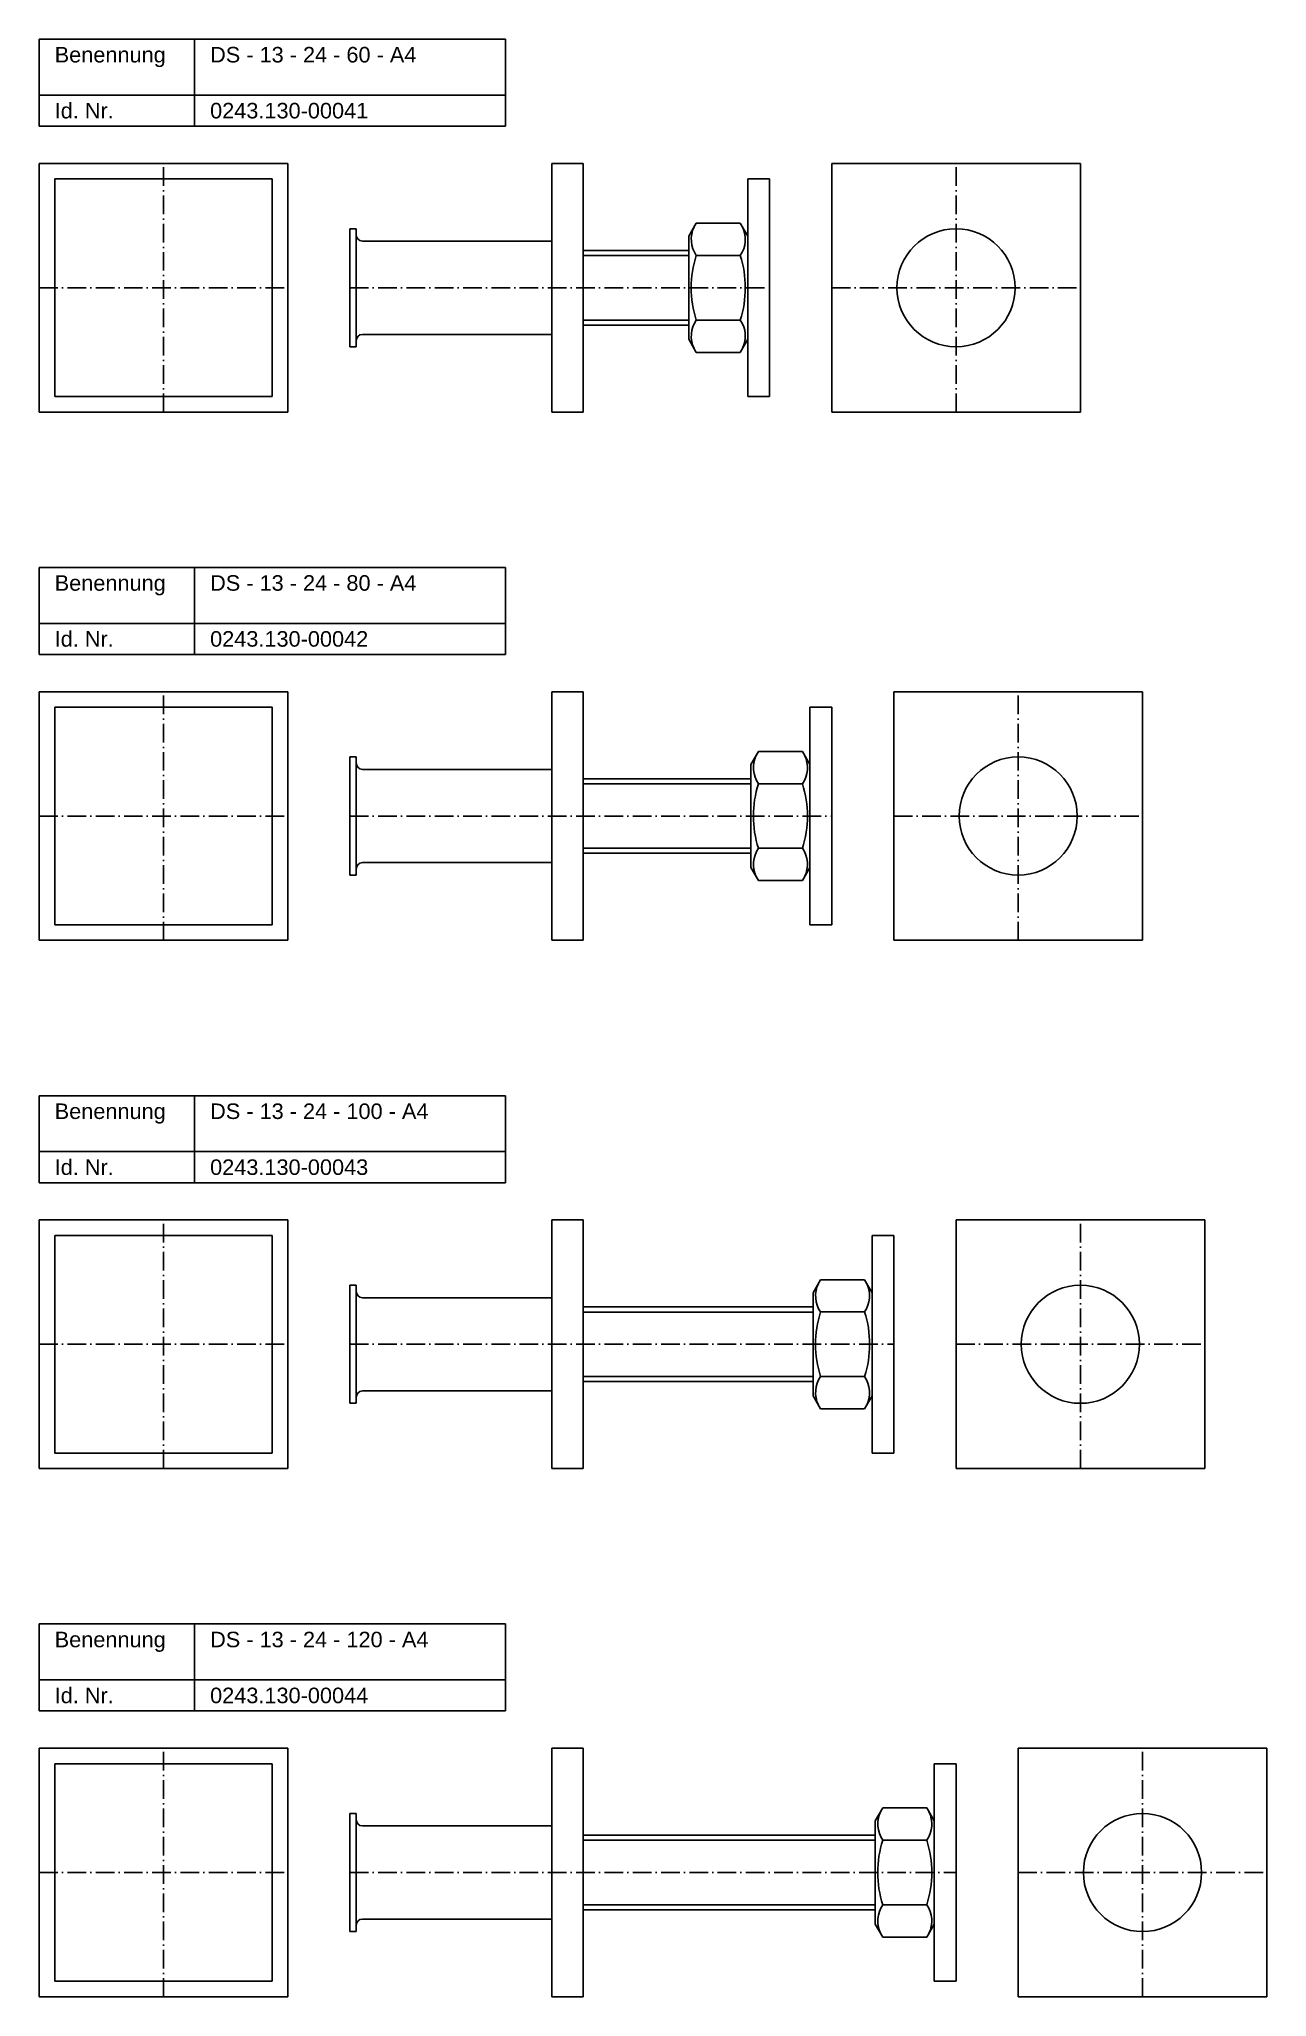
# Model space of a CAD drawing. Header units: millimetres. Extents: x 77 to 2545, y 1116 to 2936.
# Drawn here: x 2030 to 2425, y 2306 to 2936 of the extents above; entities that cross this region are included whole.
import ezdxf

# ---------------------------------------------------------------- set-up
doc = ezdxf.new("R2010")
doc.units = ezdxf.units.MM
doc.header["$LTSCALE"] = 0.5
doc.linetypes.add('achse', pattern=[18, 12, -3, 0, -3])
doc.layers.add('HALFEN', color=2, linetype='CONTINUOUS')
doc.styles.add('ARIAL50', font='ARIAL.TTF', dxfattribs={"height": 5})

msp = doc.modelspace()

# ---------------------------------------------------------------- linework, layer by layer
at = {"layer": 'HALFEN'}
for p, q in [((2030.25, 2936.25), (2180.25, 2936.25)), ((2030.25, 2908.25), (2030.25, 2936.25)), ((2080.25, 2908.25), (2080.25, 2936.25)), ((2180.25, 2908.25), (2180.25, 2936.25)), ((2030.25, 2918.25), (2180.25, 2918.25)), ((2030.25, 2908.25), (2180.25, 2908.25)), ((2030.25, 2816.25), (2030.25, 2896.25)), ((2030.25, 2896.25), (2110.25, 2896.25)), ((2110.25, 2896.25), (2110.25, 2816.25)), ((2195.25, 2896.25), (2195.25, 2816.25)), ((2205.25, 2896.25), (2195.25, 2896.25)), ((2205.25, 2816.25), (2205.25, 2896.25)), ((2285.25, 2816.25), (2285.25, 2896.25)), ((2285.25, 2896.25), (2365.25, 2896.25)), ((2365.25, 2896.25), (2365.25, 2816.25)), ((2035.25, 2891.25), (2035.25, 2821.25)), ((2035.25, 2891.25), (2105.25, 2891.25)), ((2105.25, 2891.25), (2105.25, 2821.25)), ((2258.25, 2821.25), (2258.25, 2891.25)), ((2265.25, 2891.25), (2258.25, 2891.25)), ((2265.25, 2821.25), (2265.25, 2891.25)), ((2130.25, 2875.25), (2130.25, 2837.25)), ((2130.25, 2875.25), (2132.25, 2875.25)), ((2132.25, 2875.25), (2132.25, 2837.25)), ((2241.67, 2877.04), (2239.25, 2872.85)), ((2239.25, 2839.65), (2239.25, 2872.85)), ((2255.83, 2877.04), (2241.67, 2877.04)), ((2255.83, 2877.04), (2258.25, 2872.85)), ((2195.25, 2871.25), (2134.25, 2871.25)), ((2239.25, 2868.25), (2205.25, 2868.25)), ((2239.25, 2866.63), (2205.25, 2866.63)), ((2255.83, 2866.64), (2241.67, 2866.64)), ((2239.25, 2845.87), (2205.25, 2845.87)), ((2239.25, 2844.25), (2205.25, 2844.25)), ((2255.83, 2845.86), (2241.67, 2845.86)), ((2130.25, 2837.25), (2132.25, 2837.25)), ((2195.25, 2841.25), (2134.25, 2841.25)), ((2241.67, 2835.46), (2239.25, 2839.65)), ((2255.83, 2835.46), (2241.67, 2835.46)), ((2255.83, 2835.46), (2258.25, 2839.65)), ((2110.25, 2816.25), (2030.25, 2816.25)), ((2035.25, 2821.25), (2105.25, 2821.25)), ((2205.25, 2816.25), (2195.25, 2816.25)), ((2265.25, 2821.25), (2258.25, 2821.25)), ((2365.25, 2816.25), (2285.25, 2816.25)), ((2030.25, 2766.25), (2180.25, 2766.25)), ((2030.25, 2738.25), (2030.25, 2766.25)), ((2080.25, 2738.25), (2080.25, 2766.25)), ((2180.25, 2738.25), (2180.25, 2766.25)), ((2030.25, 2748.25), (2180.25, 2748.25)), ((2030.25, 2738.25), (2180.25, 2738.25)), ((2030.25, 2726.25), (2110.25, 2726.25)), ((2030.25, 2646.25), (2030.25, 2726.25)), ((2110.25, 2726.25), (2110.25, 2646.25)), ((2195.25, 2726.25), (2195.25, 2646.25)), ((2205.25, 2726.25), (2195.25, 2726.25)), ((2205.25, 2646.25), (2205.25, 2726.25)), ((2305.25, 2726.25), (2385.25, 2726.25)), ((2305.25, 2646.25), (2305.25, 2726.25)), ((2385.25, 2726.25), (2385.25, 2646.25)), ((2035.25, 2721.25), (2105.25, 2721.25)), ((2035.25, 2721.25), (2035.25, 2651.25)), ((2105.25, 2721.25), (2105.25, 2651.25)), ((2278.25, 2651.25), (2278.25, 2721.25)), ((2285.25, 2721.25), (2278.25, 2721.25)), ((2285.25, 2651.25), (2285.25, 2721.25)), ((2130.25, 2705.25), (2130.25, 2667.25)), ((2130.25, 2705.25), (2132.25, 2705.25)), ((2132.25, 2705.25), (2132.25, 2667.25)), ((2261.67, 2707.04), (2259.25, 2702.85)), ((2259.25, 2669.65), (2259.25, 2702.85)), ((2275.83, 2707.04), (2261.67, 2707.04)), ((2275.83, 2707.04), (2278.25, 2702.85)), ((2195.25, 2701.25), (2134.25, 2701.25)), ((2259.25, 2698.25), (2205.25, 2698.25)), ((2259.25, 2696.63), (2205.25, 2696.63)), ((2275.83, 2696.64), (2261.67, 2696.64)), ((2195.25, 2671.25), (2134.25, 2671.25)), ((2259.25, 2675.87), (2205.25, 2675.87)), ((2259.25, 2674.25), (2205.25, 2674.25)), ((2275.83, 2675.86), (2261.67, 2675.86)), ((2130.25, 2667.25), (2132.25, 2667.25)), ((2261.67, 2665.46), (2259.25, 2669.65)), ((2275.83, 2665.46), (2261.67, 2665.46)), ((2275.83, 2665.46), (2278.25, 2669.65)), ((2110.25, 2646.25), (2030.25, 2646.25)), ((2035.25, 2651.25), (2105.25, 2651.25)), ((2205.25, 2646.25), (2195.25, 2646.25)), ((2285.25, 2651.25), (2278.25, 2651.25)), ((2385.25, 2646.25), (2305.25, 2646.25)), ((2030.25, 2596.25), (2180.25, 2596.25)), ((2030.25, 2568.25), (2030.25, 2596.25)), ((2080.25, 2568.25), (2080.25, 2596.25)), ((2180.25, 2568.25), (2180.25, 2596.25)), ((2030.25, 2578.25), (2180.25, 2578.25)), ((2030.25, 2568.25), (2180.25, 2568.25)), ((2030.25, 2556.25), (2110.25, 2556.25)), ((2030.25, 2476.25), (2030.25, 2556.25)), ((2110.25, 2556.25), (2110.25, 2476.25)), ((2195.25, 2556.25), (2195.25, 2476.25)), ((2205.25, 2556.25), (2195.25, 2556.25)), ((2205.25, 2476.25), (2205.25, 2556.25)), ((2325.25, 2556.25), (2405.25, 2556.25)), ((2325.25, 2476.25), (2325.25, 2556.25)), ((2405.25, 2556.25), (2405.25, 2476.25)), ((2035.25, 2551.25), (2105.25, 2551.25)), ((2035.25, 2551.25), (2035.25, 2481.25)), ((2105.25, 2551.25), (2105.25, 2481.25)), ((2298.25, 2481.25), (2298.25, 2551.25)), ((2305.25, 2551.25), (2298.25, 2551.25)), ((2305.25, 2481.25), (2305.25, 2551.25)), ((2130.25, 2535.25), (2130.25, 2497.25)), ((2130.25, 2535.25), (2132.25, 2535.25)), ((2132.25, 2535.25), (2132.25, 2497.25)), ((2281.67, 2537.04), (2279.25, 2532.85)), ((2279.25, 2499.65), (2279.25, 2532.85)), ((2295.83, 2537.04), (2281.67, 2537.04)), ((2295.83, 2537.04), (2298.25, 2532.85)), ((2195.25, 2531.25), (2134.25, 2531.25)), ((2279.25, 2528.25), (2205.25, 2528.25)), ((2279.25, 2526.63), (2205.25, 2526.63)), ((2295.83, 2526.64), (2281.67, 2526.64)), ((2195.25, 2501.25), (2134.25, 2501.25)), ((2279.25, 2505.87), (2205.25, 2505.87)), ((2279.25, 2504.25), (2205.25, 2504.25)), ((2295.83, 2505.86), (2281.67, 2505.86)), ((2130.25, 2497.25), (2132.25, 2497.25)), ((2281.67, 2495.46), (2279.25, 2499.65)), ((2295.83, 2495.46), (2281.67, 2495.46)), ((2295.83, 2495.46), (2298.25, 2499.65)), ((2110.25, 2476.25), (2030.25, 2476.25)), ((2035.25, 2481.25), (2105.25, 2481.25)), ((2205.25, 2476.25), (2195.25, 2476.25)), ((2305.25, 2481.25), (2298.25, 2481.25)), ((2405.25, 2476.25), (2325.25, 2476.25)), ((2030.25, 2426.25), (2180.25, 2426.25)), ((2030.25, 2398.25), (2030.25, 2426.25)), ((2080.25, 2398.25), (2080.25, 2426.25)), ((2180.25, 2398.25), (2180.25, 2426.25)), ((2030.25, 2408.25), (2180.25, 2408.25)), ((2030.25, 2398.25), (2180.25, 2398.25)), ((2030.25, 2306.25), (2030.25, 2386.25)), ((2030.25, 2386.25), (2110.25, 2386.25)), ((2110.25, 2386.25), (2110.25, 2306.25)), ((2195.25, 2386.25), (2195.25, 2306.25)), ((2205.25, 2386.25), (2195.25, 2386.25)), ((2205.25, 2306.25), (2205.25, 2386.25)), ((2345.25, 2386.25), (2425.25, 2386.25)), ((2345.25, 2306.25), (2345.25, 2386.25)), ((2425.25, 2386.25), (2425.25, 2306.25)), ((2035.25, 2381.25), (2105.25, 2381.25)), ((2035.25, 2381.25), (2035.25, 2311.25)), ((2105.25, 2381.25), (2105.25, 2311.25)), ((2325.25, 2381.25), (2318.25, 2381.25)), ((2318.25, 2311.25), (2318.25, 2381.25)), ((2325.25, 2311.25), (2325.25, 2381.25)), ((2130.25, 2365.25), (2130.25, 2327.25)), ((2130.25, 2365.25), (2132.25, 2365.25)), ((2132.25, 2365.25), (2132.25, 2327.25)), ((2301.67, 2367.04), (2299.25, 2362.85)), ((2299.25, 2329.65), (2299.25, 2362.85)), ((2315.83, 2367.04), (2301.67, 2367.04)), ((2315.83, 2367.04), (2318.25, 2362.85)), ((2195.25, 2361.25), (2134.25, 2361.25)), ((2299.25, 2358.25), (2205.25, 2358.25)), ((2299.25, 2356.63), (2205.25, 2356.63)), ((2315.83, 2356.64), (2301.67, 2356.64)), ((2195.25, 2331.25), (2134.25, 2331.25)), ((2299.25, 2335.87), (2205.25, 2335.87)), ((2299.25, 2334.25), (2205.25, 2334.25)), ((2315.83, 2335.86), (2301.67, 2335.86)), ((2130.25, 2327.25), (2132.25, 2327.25)), ((2301.67, 2325.46), (2299.25, 2329.65)), ((2315.83, 2325.46), (2301.67, 2325.46)), ((2315.83, 2325.46), (2318.25, 2329.65)), ((2110.25, 2306.25), (2030.25, 2306.25)), ((2035.25, 2311.25), (2105.25, 2311.25)), ((2205.25, 2306.25), (2195.25, 2306.25)), ((2325.25, 2311.25), (2318.25, 2311.25)), ((2425.25, 2306.25), (2345.25, 2306.25))]:
    msp.add_line(p, q, dxfattribs=at)
at = {"layer": 'HALFEN', "color": 1, "linetype": 'achse'}
for p, q in [((2070.25, 2816.25), (2070.25, 2896.25)), ((2325.25, 2816.25), (2325.25, 2896.25)), ((2030.25, 2856.25), (2110.25, 2856.25)), ((2130.25, 2856.25), (2265.25, 2856.25)), ((2285.25, 2856.25), (2365.25, 2856.25)), ((2070.25, 2646.25), (2070.25, 2726.25)), ((2345.25, 2646.25), (2345.25, 2726.25)), ((2030.25, 2686.25), (2110.25, 2686.25)), ((2130.25, 2686.25), (2285.25, 2686.25)), ((2305.25, 2686.25), (2385.25, 2686.25)), ((2070.25, 2476.25), (2070.25, 2556.25)), ((2365.25, 2476.25), (2365.25, 2556.25)), ((2030.25, 2516.25), (2110.25, 2516.25)), ((2130.25, 2516.25), (2305.25, 2516.25)), ((2325.25, 2516.25), (2405.25, 2516.25)), ((2070.25, 2306.25), (2070.25, 2386.25)), ((2385.25, 2306.25), (2385.25, 2386.25)), ((2030.25, 2346.25), (2110.25, 2346.25)), ((2130.25, 2346.25), (2325.25, 2346.25)), ((2345.25, 2346.25), (2425.25, 2346.25))]:
    msp.add_line(p, q, dxfattribs=at)
at = {"layer": 'HALFEN'}
for centre in [(2325.25, 2856.25), (2345.25, 2686.25), (2365.25, 2516.25), (2385.25, 2346.25)]:
    msp.add_circle(centre, 19, dxfattribs=at)
for centre, radius, start, end in [((2134.25, 2873.25), 2, 180, 270), ((2249.25, 2871.84), 9.19, 154.43847, 214.43847), ((2248.25, 2871.84), 9.19, 325.56153, 25.56153), ((2274.4, 2856.25), 34.35, 162.38303, 197.61697), ((2223.1, 2856.25), 34.35, 342.38303, 17.61697), ((2249.25, 2840.66), 9.19, 145.56153, 205.56153), ((2248.25, 2840.66), 9.19, 334.43847, 34.43847), ((2134.25, 2839.25), 2, 90, 180), ((2134.25, 2703.25), 2, 180, 270), ((2269.25, 2701.84), 9.19, 154.43847, 214.43847), ((2268.25, 2701.84), 9.19, 325.56153, 25.56153), ((2294.4, 2686.25), 34.35, 162.38303, 197.61697), ((2243.1, 2686.25), 34.35, 342.38303, 17.61697), ((2134.25, 2669.25), 2, 90, 180), ((2269.25, 2670.66), 9.19, 145.56153, 205.56153), ((2268.25, 2670.66), 9.19, 334.43847, 34.43847), ((2134.25, 2533.25), 2, 180, 270), ((2289.25, 2531.84), 9.19, 154.43847, 214.43847), ((2288.25, 2531.84), 9.19, 325.56153, 25.56153), ((2314.4, 2516.25), 34.35, 162.38303, 197.61697), ((2263.1, 2516.25), 34.35, 342.38303, 17.61697), ((2134.25, 2499.25), 2, 90, 180), ((2289.25, 2500.66), 9.19, 145.56153, 205.56153), ((2288.25, 2500.66), 9.19, 334.43847, 34.43847), ((2134.25, 2363.25), 2, 180, 270), ((2309.25, 2361.84), 9.19, 154.43847, 214.43847), ((2308.25, 2361.84), 9.19, 325.56153, 25.56153), ((2334.4, 2346.25), 34.35, 162.38303, 197.61697), ((2283.1, 2346.25), 34.35, 342.38303, 17.61697), ((2134.25, 2329.25), 2, 90, 180), ((2309.25, 2330.66), 9.19, 145.56153, 205.56153), ((2308.25, 2330.66), 9.19, 334.43847, 34.43847)]:
    msp.add_arc(centre, radius, start, end, dxfattribs=at)

# ---------------------------------------------------------------- texts
at = {"layer": 'HALFEN', "style": 'ARIAL50'}
for s, p in [('Benennung', (2035.25, 2928.75)), ('DS - 13 - 24 - 60 - A4', (2085.25, 2928.75)), ('Id. Nr.', (2035.25, 2910.75)), ('0243.130-00041', (2085.25, 2910.75)), ('Benennung', (2035.25, 2758.75)), ('DS - 13 - 24 - 80 - A4', (2085.25, 2758.75)), ('Id. Nr.', (2035.25, 2740.75)), ('0243.130-00042', (2085.25, 2740.75)), ('Benennung', (2035.25, 2588.75)), ('DS - 13 - 24 - 100 - A4', (2085.25, 2588.75)), ('Id. Nr.', (2035.25, 2570.75)), ('0243.130-00043', (2085.25, 2570.75)), ('Benennung', (2035.25, 2418.75)), ('DS - 13 - 24 - 120 - A4', (2085.25, 2418.75)), ('Id. Nr.', (2035.25, 2400.75)), ('0243.130-00044', (2085.25, 2400.75))]:
    msp.add_text(s, height=5, dxfattribs=at).set_placement(p)

doc.saveas('drawing.dxf')
